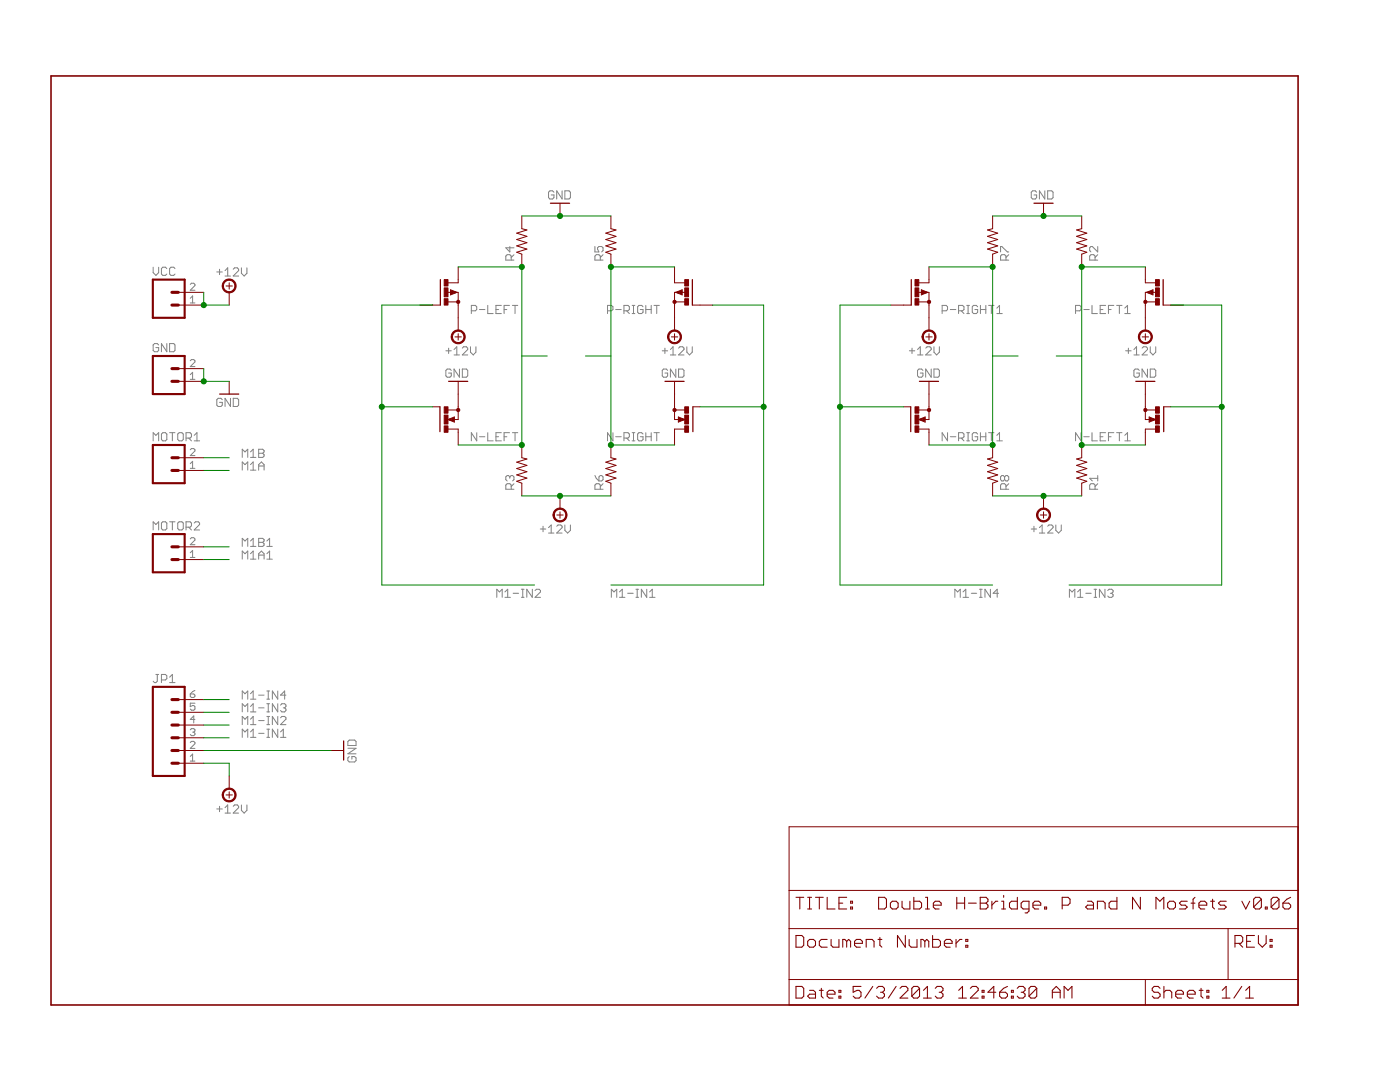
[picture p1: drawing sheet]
<svg xmlns="http://www.w3.org/2000/svg" width="279mm" height="216mm" viewBox="0 0 279 216" stroke-linecap="round" stroke-linejoin="round" font-family="sans-serif">
<g fill="none" stroke="#808080" stroke-width=".2">
<path d="M110.6 38.4l-.3-.3h-.6l-.2 .3v1l.2 .3h.6l.3-.3v-.5h-.6M112.2 38.1v1.6l-1.1-1.6v1.6M112.7 38.1h.9l.2 .3v1l-.2 .3h-.9zM206.9 38.4l-.3-.3h-.5l-.3 .3v1l.3 .3h.5l.3-.3v-.5h-.5M208.5 38.1v1.6l-1.1-1.6v1.6M209.1 38.1h.8l.3 .3v1l-.3 .3h-.8zM30.6 53.3v1.1l.5 .5 .6-.5v-1.1M33.3 53.6l-.3-.3h-.5l-.3 .3v1.1l.3 .2h.5l.3-.2M34.9 53.6l-.2-.3h-.6l-.3 .3v1.1l.3 .2h.6l.2-.2M38 59.5l.4-.4v1.4M38 56.7l.2-.2h.5l.2 .2v.3l-.9 .9h.9M43.3 54.3h1.1"/>
<path d="M43.8 53.7v1.1M44.9 54l.5-.6v1.7M44.9 55.1h1.1M46.5 53.7l.3-.3h.5l.3 .3v.3l-1.1 1.1h1.1M48.2 53.4v1.1l.5 .6 .6-.6v-1.1M101.7 49.2v1.1l-.8-.9h1.7M102 51.9v-.8l-.3-.3h-.5l-.3 .3v.8h1.7M102.6 50.8l-.6 .6M118.7 49.2v1.1h.8l-.2-.9 .2-.2h.6l.3 .2v.6l-.3 .3M119.8 51.9v-.8l-.3-.3h-.5l-.3 .3v.8h1.7M120.4 50.8l-.6 .6M199.7 50.3v-1.1h.2l1.1 1.1h.3"/>
<path d="M200.8 51.9v-.8l-.3-.3h-.6l-.2 .3v.8h1.6M201.3 50.8l-.5 .6M218.5 51.9v-.8l-.2-.3h-.6l-.2 .3v.8h1.6M219.1 49.2v1.1l-1.1-1.1h-.3l-.2 .2v.6l.2 .3M219.1 50.8l-.6 .6M31.7 68.8l-.3-.2h-.6l-.2 .2v1.1l.2 .3h.6l.3-.3v-.5h-.6M33.3 68.6v1.6l-1.1-1.6v1.6M33.8 68.6h.9l.2 .2v1.1l-.2 .3h-.9zM38 74.8l.4-.5v1.4M38 60.5h.9M38 72l.2-.2h.5l.2 .2v.2l-.9 1h.9M38 75.7h.9"/>
<path d="M44.4 79.8l-.3-.3h-.6l-.2 .3v1l.2 .3h.6l.3-.3v-.5h-.6M46 79.5v1.6l-1.1-1.6v1.6M46.5 79.5h.8l.3 .3v1l-.3 .3h-.8zM89 70h1.1M89.5 69.5v1M90.1 73.9l-.3-.3h-.5l-.3 .3v1.1l.3 .3h.5l.3-.3v-.6h-.6M90.6 69.7l.6-.5v1.6M90.6 70.8h1.1M91.7 73.6v1.7l-1.1-1.7v1.7M92.3 69.5l.2-.3h.6l.2 .3v.2l-1 1.1h1M92.3 73.6h.8l.2 .3v1.1l-.2 .3h-.8zM93.9 69.2v1.1l.5 .5 .6-.5v-1.1"/>
<path d="M94.1 62h.8l.2-.2v-.6l-.2-.3h-.8v1.7M95.7 61.8h1.1M97.3 60.9v1.7h1.1M99 61.8h.5M100.1 60.9h-1.1v1.7h1.1M100.6 61.8h.6M101.7 60.9h-1.1v1.7M102.3 60.9h1M102.8 60.9v1.7M121.2 62h.8l.3-.2v-.6l-.3-.3h-.8v1.7M122.9 61.8h1.1M124.5 62h.8l.3-.2v-.6l-.3-.3h-.8v1.7"/>
<path d="M125.1 62l.5 .6M126.2 60.9h.5M126.2 62.6h.5M126.4 60.9v1.7M128.3 61.2l-.2-.3h-.6l-.2 .3v1.1l.2 .3h.6l.2-.3v-.5h-.5M128.9 60.9v1.7M128.9 61.8h1.1M130 60.9v1.7M130.5 60.9h1.1M131.1 60.9v1.7M132.2 70h1M132.7 69.5v1"/>
<path d="M133.2 73.9l-.2-.3h-.6l-.2 .3v1.1l.2 .3h.6l.2-.3v-.6h-.5M133.8 70.8h1.1M133.8 69.7l.5-.5v1.6M134.9 73.6v1.7l-1.1-1.7v1.7M135.4 69.5l.3-.3h.5l.3 .3v.2l-1.1 1.1h1.1M135.4 73.6h.8l.3 .3v1.1l-.3 .3h-.8zM137.1 69.2v1.1l.5 .5 .6-.5v-1.1M181.5 70h1.1M182 69.5v1M183.1 70.8h1.1M183.1 69.7l.6-.5v1.6M184.2 73.9l-.3-.3h-.5l-.3 .3v1.1l.3 .3h.5l.3-.3v-.6h-.5"/>
<path d="M184.7 69.5l.3-.3h.6l.2 .3v.2l-1.1 1.1h1.1M185.8 73.6v1.7l-1.1-1.7v1.7M186.4 73.6h.8l.3 .3v1.1l-.3 .3h-.8zM186.4 69.2v1.1l.5 .5 .6-.5v-1.1M188 62h.8l.3-.2v-.6l-.3-.3h-.8v1.7M189.7 61.8h1.1M191.3 62h.8l.3-.2v-.6l-.3-.3h-.8v1.7M191.8 62l.6 .6M192.9 60.9h.6M192.9 62.6h.6M193.2 60.9v1.7M195.1 61.2l-.3-.3h-.5l-.3 .3v1.1l.3 .3h.5l.3-.3v-.5h-.5"/>
<path d="M195.7 61.8h1M195.7 60.9v1.7M196.7 60.9v1.7M197.3 60.9h1.1M197.8 60.9v1.7M198.9 62.6h1.1M198.9 61.5l.6-.6v1.7M214.7 62h.8l.3-.2v-.6l-.3-.3h-.8v1.7M216.3 61.8h1.1M217.9 60.9v1.7h1.1M219.6 61.8h.5M220.7 60.9h-1.1v1.7h1.1"/>
<path d="M221.2 61.8h.5M222.3 60.9h-1.1v1.7M222.8 60.9h1.1M223.4 60.9v1.7M224.5 62.6h1.1M224.5 61.5l.5-.6v1.7M224.6 70h1.1M225.2 69.5v1M226.3 70.8h1.1M226.3 69.7l.5-.5v1.6M227.4 73.9l-.3-.3h-.6l-.2 .3v1.1l.2 .3h.6l.3-.3v-.6h-.6M227.9 69.5l.3-.3h.5l.3 .3v.2l-1.1 1.1h1.1"/>
<path d="M229 73.6v1.7l-1.1-1.7v1.7M229.6 73.6h.8l.3 .3v1.1l-.3 .3h-.8zM229.6 69.2v1.1l.5 .5 .6-.5v-1.1M30.6 88v-1.7l.5 .6 .6-.6v1.7M32.5 86.3h.5l.3 .3v1.1l-.3 .3h-.5l-.3-.3v-1.1zM33.8 86.3h1.1M34.4 86.3v1.7M35.5 86.6l.3-.3h.5l.3 .3v1.1l-.3 .3h-.5l-.3-.3zM37.1 87.4h.8l.3-.3v-.5l-.3-.3h-.8v1.7M37.7 87.4l.5 .6M38 92.5l.4-.4v1.4M38 89.7l.2-.2h.5l.2 .2v.3l-.9 .9h.9"/>
<path d="M38 93.5h.9M38.8 88h1M38.8 86.9l.5-.6v1.7M48.3 91.3v-1.7l.6 .6 .5-.6v1.7M48.3 93.8v-1.6l.6 .5 .5-.5v1.6M50 90.2l.5-.6v1.7M50 92.7l.5-.5v1.6M50 93.8h1.1M50 91.3h1.1M51.6 89.6h.8l.3 .3v.3l-.3 .2 .3 .3v.3l-.3 .3h-.8zM51.6 93.8v-1.1l.6-.5 .5 .5v1.1M51.6 93h1.1"/>
<path d="M51.6 90.4h.8M95.1 86.3v1.7l-1-1.7v1.7M95.7 87.1h1.1M97.3 86.3v1.7h1.1M99 87.1h.5M100.1 86.3h-1.1v1.7h1.1M100.6 87.1h.6M101.7 86.3h-1.1v1.7M101.7 95.2l-.2-.3h-.3l-.3 .3v.5l.3 .3M101.7 95.2l.3-.3h.3l.3 .3v.5l-.3 .3M101.7 95.2v.2M102 97.6v-.8l-.3-.3h-.5l-.3 .3v.8h1.7"/>
<path d="M102.3 86.3h1M102.6 96.5l-.6 .6M102.8 86.3v1.7M118.7 94.9l.3 .5 .5 .6M119.5 95.2l.3-.3h.3l.3 .3v.5l-.3 .3h-.6zM119.8 97.6v-.8l-.3-.3h-.5l-.3 .3v.8h1.7M120.4 96.5l-.6 .6M122.3 86.3v1.7l-1.1-1.7v1.7M122.9 87.1h1.1M124.5 87.4h.8l.3-.3v-.5l-.3-.3h-.8v1.7M125.1 87.4l.5 .6M126.2 88h.5"/>
<path d="M126.2 86.3h.5M126.4 86.3v1.7M128.3 86.6l-.2-.3h-.6l-.2 .3v1.1l.2 .3h.6l.2-.3v-.6h-.5M128.9 87.1h1.1M128.9 86.3v1.7M130 86.3v1.7M130.5 86.3h1.1M131.1 86.3v1.7M189.1 86.3v1.7l-1.1-1.7v1.7M189.7 87.1h1.1M191.3 87.4h.8l.3-.3v-.5l-.3-.3h-.8v1.7M191.8 87.4l.6 .6"/>
<path d="M192.9 88h.6M192.9 86.3h.6M193.2 86.3v1.7M195.1 86.6l-.3-.3h-.5l-.3 .3v1.1l.3 .3h.5l.3-.3v-.6h-.5M195.7 87.1h1M195.7 86.3v1.7M196.7 86.3v1.7M197.3 86.3h1.1M197.8 86.3v1.7M198.9 88h1.1M198.9 86.9l.6-.6v1.7M200.5 95.2l-.3-.3h-.3l-.2 .3v.5l.2 .3h.3l.3-.3"/>
<path d="M200.5 95.2l.3-.3h.2l.3 .3v.5l-.3 .3h-.2l-.3-.3M200.5 95.2v.5M200.8 97.6v-.8l-.3-.3h-.6l-.2 .3v.8h1.6M201.3 96.5l-.5 .6M215.8 86.3v1.7l-1.1-1.7v1.7M216.3 87.1h1.1M217.9 86.3v1.7h1.1M218.5 97.6v-.8l-.2-.3h-.6l-.2 .3v.8h1.6M219.1 96.5l-.6 .6M219.1 95.4h-1.6l.5 .6M219.1 94.9v1.1M219.6 87.1h.5"/>
<path d="M220.7 86.3h-1.1v1.7h1.1M221.2 87.1h.5M222.3 86.3h-1.1v1.7M222.8 86.3h1.1M223.4 86.3v1.7M224.5 88h1.1M224.5 86.9l.5-.6v1.7M30.6 105.7v-1.6l.5 .5 .6-.5v1.6M32.2 104.4l.3-.3h.5l.3 .3v1.1l-.3 .2h-.5l-.3-.2zM33.8 104.1h1.1M34.4 104.1v1.6M35.5 104.4l.3-.3h.5l.3 .3v1.1l-.3 .2h-.5l-.3-.2z"/>
<path d="M37.1 105.2h.8l.3-.3v-.5l-.3-.3h-.8v1.6M37.7 105.2l.5 .5M38 110.3l.4-.5v1.4M38 107.5l.2-.2h.5l.2 .2v.3l-.9 .9h.9M38 111.2h.9M38.8 104.4l.2-.3h.6l.2 .3v.2l-1 1.1h1M48.3 109v-1.6l.6 .5 .5-.5v1.6M48.3 111.6v-1.6l.6 .5 .5-.5v1.6M50 107.9l.5-.5v1.6M50 110.5l.5-.5v1.6M50 111.6h1.1M50 109h1.1"/>
<path d="M51.6 107.4h.8l.3 .3v.2l-.3 .3 .3 .3v.3l-.3 .2h-.8zM51.6 111.6v-1.1l.6-.5 .5 .5v1.1M51.6 110.8h1.1M51.6 108.2h.8M53.3 111.6h1M53.3 110.5l.5-.5v1.6M53.3 107.9l.5-.5v1.6M53.3 109h1M99.1 119.2v-1.6l.6 .5 .5-.5v1.6M100.8 118.1l.5-.5v1.6M100.8 119.2h1.1M102.4 118.4h1.1"/>
<path d="M104.1 119.2h.5M104.1 117.6h.5M104.3 117.6v1.6M106.2 117.6v1.6l-1.1-1.6v1.6M106.8 117.8l.3-.2h.5l.3 .2v.3l-1.1 1.1h1.1M107.8 105.6h1.1M108.4 105v1.1M109.5 105.3l.5-.5v1.6M109.5 106.4h1.1M111.1 105l.3-.2h.5l.3 .2v.3l-1.1 1.1h1.1M112.7 104.8v1l.6 .6 .5-.6v-1M122 119.2v-1.6l.5 .5 .6-.5v1.6"/>
<path d="M123.6 119.2h1.1M123.6 118.1l.6-.5v1.6M125.3 118.4h1.1M126.9 119.2h.5M126.9 117.6h.5M127.2 117.6v1.6M129.1 117.6v1.6l-1.1-1.6v1.6M129.6 119.2h1.1M129.6 118.1l.6-.5v1.6M190.6 119.2v-1.6l.5 .5 .5-.5v1.6M192.2 119.2h1.1M192.2 118.1l.5-.5v1.6"/>
<path d="M193.8 118.4h1.1M195.5 119.2h.5M195.5 117.6h.5M195.7 117.6v1.6M197.7 117.6v1.6l-1.1-1.6v1.6M199.3 118.4h-1.1l.8-.8v1.6M205.8 105.6h1.1M206.4 105v1.1M207.4 106.4h1.1M207.4 105.3l.6-.5v1.6M209.1 105l.2-.2h.6l.3 .2v.3l-1.1 1.1h1.1M210.7 104.8v1l.6 .6 .5-.6v-1"/>
<path d="M213.4 119.2v-1.6l.6 .5 .5-.5v1.6M215.1 119.2h1M215.1 118.1l.5-.5v1.6M216.7 118.4h1.1M218.3 119.2h.6M218.3 117.6h.6M218.6 117.6v1.6M220.5 117.6v1.6l-1.1-1.6v1.6M221.1 117.8l.2-.2h.6l.2 .2v.3l-.2 .3M221.6 118.4h.3M221.9 118.4l.2 .3v.2l-.2 .3h-.6l-.2-.3M31.1 134.6h.6"/>
<path d="M31.4 134.6v1.3l-.3 .3h-.3l-.2-.3M32.2 135.7h.8l.3-.3v-.5l-.3-.3h-.8v1.6M33.8 135.1l.6-.5v1.6M33.8 136.2h1.1M38 138.5h.7l.2 .2v.2l-.2 .3h-.5l-.2-.3zM38.9 137.8l-.9 .7M48.3 139.5v-1.6l.6 .5 .5-.5v1.6M50 138.4l.5-.5v1.6M50 139.5h1.1M51.6 138.7h1.1M53.3 139.5h.5M53.3 137.9h.5"/>
<path d="M53.5 137.9v1.6M55.4 137.9v1.6l-1-1.6v1.6M57.1 138.7h-1.1l.8-.8v1.6M38 148.2l.2-.3h.5l.2 .3v.2l-.9 .9h.9M38 150.9l.4-.4v1.4M38 145.6l.2-.2h.5l.2 .2v.3l-.2 .2M38 151.9h.9M38.4 146.1h.3M38.7 146.1l.2 .2v.3l-.2 .2h-.5l-.2-.2M38.9 140.3h-.9v.7l.4-.2h.3l.2 .2v.5l-.2 .2h-.5l-.2-.2M38.9 143.6h-.9l.7-.7v1.4M48.3 142v-1.6l.6 .6 .5-.6v1.6"/>
<path d="M48.3 144.6v-1.6l.6 .5 .5-.5v1.6M48.3 147.1v-1.6l.6 .5 .5-.5v1.6M50 143.5l.5-.5v1.6M50 141l.5-.6v1.6M50 146l.5-.5v1.6M50 144.6h1.1M50 147.1h1.1M50 142h1.1M51.6 143.8h1.1M51.6 146.3h1.1M51.6 141.2h1.1M53.3 144.6h.5"/>
<path d="M53.3 143h.5M53.3 147.1h.5M53.3 145.5h.5M53.3 142h.5M53.3 140.4h.5M53.5 140.4v1.6M53.5 143v1.6M53.5 145.5v1.6M55.4 140.4v1.6l-1-1.6v1.6M55.4 143v1.6l-1-1.6v1.6M55.4 145.5v1.6l-1-1.6v1.6M56 143.2l.3-.2h.5l.3 .2v.3l-1.1 1.1h1.1"/>
<path d="M56 140.7l.3-.3h.5l.3 .3v.3l-.3 .2M56 147.1h1.1M56 146l.5-.5v1.6M56.5 141.2h.3M56.8 141.2l.3 .3v.3l-.3 .2h-.5l-.3-.2M69.4 149.3h1.7l-1.7 1.1h1.7M69.7 151l-.3 .2v.6l.3 .2h1.1l.3-.2v-.6l-.3-.2h-.6v.5M69.7 147.7h1.1l.3 .3v.8h-1.7v-.8zM43.3 161.4h1.1M43.8 160.9v1.1M44.9 161.2l.5-.6v1.6M44.9 162.2h1.1"/>
<path d="M46.5 160.9l.3-.3h.5l.3 .3v.3l-1.1 1h1.1M48.2 160.6v1.1l.5 .5 .6-.5v-1.1"/>
</g>
<g fill="none" stroke="#800000" stroke-width=".25">
<path d="M87.9 55.8v5.1M109.9 40.6h3.8M138.2 55.8v5.1M181.9 55.8v5.1M206.4 40.6h3.8M232.1 55.8v5.1M43.8 78.6h3.8M89.5 76.1h3.8M132.7 76.1h3.8M183.5 76.1h3.8M226.7 76.1h3.8M87.8 81.2v4.9"/>
<path d="M138.3 81.2v4.9M181.8 81.2v4.9M232.2 81.2v4.9M68.6 147.8v3.9"/>
</g>
<g fill="none" stroke="#800000" stroke-width=".2">
<path d="M35.6 58.3h5.1M45.1 57.1h1.3M45.7 56.4v1.3M45.7 58.3v2.6M89.2 58.3h.8M89.9 57.8l1.3 .5-1.3 .5zM91.1 58.3h.3v7.7M91.4 53.3v3.1h-1.9M104.1 43.1v2.5l1.1 .3-2.1 .6 2.1 .7-2.1 .6 2.1 .6-2.1 .7 2.1 .6-2.1 .6 1 .4v2.6M111.8 40.6v2.5M121.9 43.1v2.5l1 .3-2 .6 2 .7-2 .6 2 .6-2 .7 2 .6-2 .6 1 .4v2.6M134.6 53.3v3.1h2"/>
<path d="M134.9 58.3l1.2-.5v1zM134.9 58.3h-.3v7.7M136 58.3h.9M183.1 58.3h.9M183.9 57.8l1.2 .5-1.2 .5zM185.1 58.3h.3v7.7M185.4 53.3v3.1h-2M198.1 43.1v2.5l-1 .3 2 .6-2 .7 2 .6-2 .6 2 .7-2 .6 2 .6-1 .4v2.6M208.3 40.6v2.5M215.9 43.1v2.5l-1 .3 2 .6-2 .7 2 .6-2 .6 2 .7-2 .6 2 .6-1 .4v2.6M228.6 53.3v3.1h2M228.8 58.3l1.3-.5v1z"/>
<path d="M228.9 58.3h-.3v7.7M230 58.3h.9M35.6 60.9h5.1M35.6 76.1h5.1M35.6 73.6h5.1M45.7 76.1v2.5M83.8 60.9h4.1M89.4 60.2h2M90.8 67.2h1.3M91.4 66.6v1.3M91.4 76.1v7.6h-.8M134 67.2h1.3"/>
<path d="M134.6 76.1v7.6h.9M134.6 66.6v1.3M134.6 60.2h2.1M138.2 60.9h4M177.8 60.9h4.1M183.4 60.2h2M184.8 67.2h1.2M185.4 76.1v7.6h-.9M185.4 66.6v1.3M227.9 67.2h1.3M228.6 76.1v7.6h.9M228.6 60.2h2"/>
<path d="M228.6 66.6v1.3M232.1 60.9h4.1M35.6 93.9h5.1M35.6 91.3h5.1M86.4 81.2h1.4M89.4 81.8h2M89.4 83.7l1.3-.5v1zM89.5 85.6h1.9v3.2M104.1 88.8v2.5l1.1 .3-2.1 .6 2.1 .7-2.1 .6 2.1 .6-2.1 .7 2.1 .6-2.1 .6 1 .4v2.6M111.8 99v2.5M121.9 88.8v2.5l1 .3-2 .6 2 .7-2 .6 2 .6-2 .7 2 .6-2 .6 1 .4v2.6M134.6 81.8h2.1"/>
<path d="M135.4 83.2l1.3 .5-1.3 .5zM136.6 85.6h-2v3.2M138.3 81.2h1.4M180.3 81.2h1.5M183.4 81.8h2M183.4 83.7l1.2-.5v1zM183.4 85.6h2v3.2M198.1 88.8v2.5l-1 .3 2 .6-2 .7 2 .6-2 .6 2 .7-2 .6 2 .6-1 .4v2.6M208.3 99v2.5M215.9 88.8v2.5l-1 .3 2 .6-2 .7 2 .6-2 .6 2 .7-2 .6 2 .6-1 .4v2.6M228.6 81.8h2M229.3 83.2l1.3 .5-1.3 .5z"/>
<path d="M230.6 85.6h-2v3.2M232.2 81.2h1.5M35.6 111.7h5.1M35.6 109.1h5.1M111.1 102.8h1.3M111.8 102.1v1.3M207.6 102.8h1.3M208.3 102.1v1.3M35.6 139.6h5.1M35.6 149.8h5.1M35.6 152.3h5.1M35.6 147.2h5.1"/>
<path d="M35.6 144.7h5.1M35.6 142.1h5.1M45.1 158.6h1.3M45.7 154.8v2.6M45.7 158v1.3M66.1 149.8h2.5M157.5 165h101.6v35.5h-101.6zM157.5 177.7h101.6M157.5 185.3h101.6M157.5 195.5h101.6M228.6 195.5v5M245.1 185.3v10.2"/>
</g>
<path d="M10.2 15.2h248.9v185.3h-248.9zM90.3 58.3h-.3v-.2l.9 .2-.9 .3M135.8 58.3h.2v-.2l-.9 .2 .9 .3M184.3 58.3h-.3v-.2l.9 .2-.9 .3M229.7 58.3h.3v-.2l-.9 .2 .9 .3M90.3 83.7h.3v-.2l-.9 .2 .9 .3M135.8 83.7h-.3v-.2l.9 .2-.9 .3M184.3 83.7h.2v-.2l-.9 .2 .9 .3M229.7 83.7h-.2v-.2l.9 .2-.9 .3" fill="none" stroke="#800000" stroke-width=".32"/>
<g fill="#800000" stroke="#800000" stroke-width=".2">
<path d="M90.4 66.3a1.4 1.4 0 0 1 2.2 .2 1.4 1.4 0 0 1-.8 2.1 1.4 1.4 0 0 1-1.8-1.4h.3a1.15 1.15 0 0 1 1.6-1.1 1.15 1.15 0 0 1 .3 2 1.15 1.15 0 0 1-1.9-.6v-.3h-.3z" fill-rule="evenodd"/>
<path d="M133.6 66.3a1.4 1.4 0 0 1 2.2 .2 1.4 1.4 0 0 1-.8 2.1 1.4 1.4 0 0 1-1.8-1.4h.3a1.14 1.14 0 0 1 1.6-1 1.14 1.14 0 0 1 .3 1.8 1.14 1.14 0 0 1-1.9-.5v-.3h-.3z" fill-rule="evenodd"/>
<path d="M110.7 101.8a1.39 1.39 0 0 1 2.2 .3 1.39 1.39 0 0 1-.8 2 1.39 1.39 0 0 1-1.7-1.3h.2a1.15 1.15 0 0 1 1.6-1.1 1.15 1.15 0 0 1 .3 1.9 1.15 1.15 0 0 1-1.8-.5l-.1-.3h-.2z" fill-rule="evenodd"/>
<path d="M44.7 56.1a1.39 1.39 0 0 1 2.2 .3 1.39 1.39 0 0 1-.8 2 1.39 1.39 0 0 1-1.8-1.3h.3a1.14 1.14 0 0 1 1.7-1 1.14 1.14 0 0 1 .1 1.9 1.14 1.14 0 0 1-1.8-.7v-.2h-.3z" fill-rule="evenodd"/>
<path d="M185.2 81.6h.5v.4l-.3 .1-.2-.1z" fill-rule="evenodd"/>
<path d="M227.6 66.3a1.4 1.4 0 0 1 2.2 .2 1.4 1.4 0 0 1-.8 2.1 1.4 1.4 0 0 1-1.8-1.4h.2a1.15 1.15 0 0 1 1.6-1.1 1.15 1.15 0 0 1 .3 2 1.15 1.15 0 0 1-1.8-.6l-.1-.3h-.2z" fill-rule="evenodd"/>
<path d="M184.4 66.3a1.4 1.4 0 0 1 2.2 .2 1.4 1.4 0 0 1-.8 2.1 1.4 1.4 0 0 1-1.8-1.4h.3a1.15 1.15 0 0 1 1.6-1.1 1.15 1.15 0 0 1 .3 2 1.15 1.15 0 0 1-1.9-.6v-.3h-.3z" fill-rule="evenodd"/>
<path d="M185.2 60l.2-.1 .3 .1v.5h-.5z" fill-rule="evenodd"/>
<path d="M207.2 101.8a1.4 1.4 0 0 1 2.3 .2 1.4 1.4 0 0 1-.9 2.1 1.4 1.4 0 0 1-1.7-1.3h.2a1.15 1.15 0 0 1 1.6-1.1 1.15 1.15 0 0 1 .3 1.9 1.15 1.15 0 0 1-1.8-.5l-.1-.3h-.2z" fill-rule="evenodd"/>
<path d="M44.7 157.7a1.4 1.4 0 0 1 2.2 .2 1.4 1.4 0 0 1-.8 2.1 1.4 1.4 0 0 1-1.8-1.4h.3a1.14 1.14 0 0 1 1.7-.9 1.14 1.14 0 0 1 .1 1.9 1.14 1.14 0 0 1-1.8-.7v-.3h-.3z" fill-rule="evenodd"/>
<circle cx="91.4" cy="81.8" r=".32"/>
<circle cx="134.6" cy="81.8" r=".33"/>
<circle cx="91.5" cy="60.2" r=".33"/>
<circle cx="134.6" cy="60.2" r=".33"/>
<circle cx="228.6" cy="81.8" r=".32"/>
<circle cx="228.6" cy="60.2" r=".33"/>
</g>
<g fill="#800000" stroke="#800000" stroke-width=".2">
<path d="M88.6 81.2h.8v1.2h-.8z"/>
<path d="M88.6 85h.8v1.3h-.8z"/>
<path d="M88.6 82.8h.8v1.8h-.8z"/>
<path d="M136.7 81.2h.7v1.2h-.7z"/>
<path d="M136.7 85h.7v1.3h-.7z"/>
<path d="M136.7 82.8h.7v1.8h-.7z"/>
<path d="M88.6 59.6h.8v1.3h-.8z"/>
<path d="M88.6 55.8h.8v1.3h-.8z"/>
<path d="M88.6 57.4h.8v1.8h-.8z"/>
<path d="M136.7 59.6h.7v1.3h-.7z"/>
<path d="M136.7 55.8h.7v1.3h-.7z"/>
<path d="M136.7 57.4h.7v1.8h-.7z"/>
<path d="M230.6 81.2h.8v1.2h-.8z"/>
<path d="M230.6 85h.8v1.3h-.8z"/>
<path d="M230.6 82.8h.8v1.8h-.8z"/>
<path d="M182.6 81.2h.8v1.2h-.8z"/>
<path d="M182.6 85h.8v1.3h-.8z"/>
<path d="M182.6 82.8h.8v1.8h-.8z"/>
<path d="M230.6 59.6h.8v1.3h-.8z"/>
<path d="M230.6 55.8h.8v1.3h-.8z"/>
<path d="M230.6 57.4h.8v1.8h-.8z"/>
<path d="M182.6 59.6h.8v1.3h-.8z"/>
<path d="M182.6 55.8h.8v1.3h-.8z"/>
<path d="M182.6 57.4h.8v1.8h-.8z"/>
</g>
<path d="M30.5 55.8h6.4v7.6h-6.4zM30.5 71h6.4v7.6h-6.4zM30.5 88.8h6.4v7.6h-6.4zM30.5 106.6h6.4v7.6h-6.4zM30.5 137.1h6.4v17.7h-6.4z" fill="none" stroke="#800000" stroke-width=".42"/>
<g fill="none" stroke="#800000" stroke-width=".61">
<path d="M34.3 58.3h1.3M34.3 60.9h1.3M34.3 73.6h1.3M34.3 76.1h1.3M34.3 91.3h1.3M34.3 93.9h1.3M34.3 109.1h1.3M34.3 111.7h1.3M34.3 139.6h1.3M34.3 147.2h1.3M34.3 149.8h1.3M34.3 152.3h1.3"/>
<path d="M34.3 142.1h1.3M34.3 144.7h1.3"/>
</g>
<g fill="none" stroke="#800000" stroke-width=".21">
<path d="M158.9 179h1.5M159.6 179v2.4M161.2 179h.8M161.6 179v2.4M162.8 179h1.5M163.5 179v2.4M165.1 179v2.4h1.5M169 179h-1.6v2.4h1.6M169.8 179.8h.3v.4h-.3zM175.3 179h1.2l.4 .4v1.6l-.4 .4h-1.2zM180 179.8v1.2l.4 .4h1.2v-1.6M182.4 179v2.4h1.1l.4-.4v-.8l-.4-.4h-1.1"/>
<path d="M184.7 179h.4v2.4M190.9 179v2.4M192.5 179v2.4M195.6 179h1.2l.4 .4v.4l-.4 .4 .4 .4v.4l-.4 .4h-1.2zM198 179.8v1.6M199.1 179.8h-.4l-.7 .8M199.9 179.8h.4v1.6M200.3 178.7v.3M203 179v2.4h-1.2l-.3-.4v-.8l.3-.4h1.2M217 179.8h.8l.4 .4v1.2h-1.2l-.3-.4 .3-.4h1.2M222.9 179v2.4h-1.2l-.4-.4v-.8l.4-.4h1.2M227.6 179v2.4l-1.6-2.4v2.4"/>
<path d="M236.9 179.8h-1.1l-.4 .4 .4 .4h.7l.4 .4-.4 .4h-1.1M238.5 179l-.4 .4v2M241.6 179.8h.8M242 179.4v1.6l.4 .4M244.7 179.8h-1.1l-.4 .4 .4 .4h.7l.4 .4-.4 .4h-1.1M247.8 179.8l.8 1.6 .8-1.6M251.7 179.4l-.3-.4h-.8l-.4 .4v1.6M251.7 179.4v1.6l-.3 .4h-.8l-.4-.4M251.7 179.4l-1.5 1.6M255.2 179.4l-.4-.4h-.7l-.4 .4v1.6M255.2 179.4v1.6l-.4 .4h-.7l-.4-.4M255.2 179.4l-1.5 1.6"/>
<path d="M257.6 179l-.8 .4-.8 .8M158.9 186.7h1.1l.4 .3v1.6l-.4 .4h-1.1zM158.9 196.8h1.1l.4 .4v1.6l-.4 .4h-1.1zM161.2 187.8l.4-.3h.7l.5 .3v.8l-.5 .4h-.7l-.4-.4zM161.2 181.4h.8M161.6 197.6h.7l.5 .4v1.2h-1.2l-.4-.4 .4-.4h1.2M163.5 197.6h.8M163.9 197.2v1.6l.4 .4M165.1 198.4h1.5v-.4l-.4-.4h-.7l-.4 .4v.8l.4 .4h.7M165.1 187.5h-1.2l-.4 .3v.8l.4 .4h1.2M165.9 187.5v1.1l.3 .4h1.2v-1.5M167.4 198.8h.4v.4h-.4z"/>
<path d="M167.4 197.6h.4v.4h-.4zM167.4 180.2h.8M169 187.8l-.4-.3h-.4v1.5M169 187.8l.4-.3 .4 .3v1.2M169 187.8v1.2M169.8 181h.3v.4h-.3zM170.5 188.2h1.6v-.4l-.4-.3h-.8l-.4 .3v.8l.4 .4h.8M171.8 196.8h-1.5v1.2l.7-.4h.4l.4 .4v.8l-.4 .4h-.7l-.4-.4M172.9 189v-1.5h1.2l.3 .3v1.2M174.2 196.8l-1.6 2.4M174.9 197.2l.4-.4h.8l.4 .4v.4l-.4 .4M175.2 187.5h.8"/>
<path d="M175.6 187v1.6l.4 .4M175.7 198h.4M176.1 198l.4 .4v.4l-.4 .4h-.8l-.4-.4M177.7 180.2l.4-.4h.8l.3 .4v.8l-.3 .4h-.8l-.4-.4zM178.8 196.8l-1.5 2.4M179.6 197.2l.4-.4h.8l.4 .4v.4l-1.6 1.6h1.6M180.7 186.7v2.3l-1.6-2.3v2.3M181.4 187.5v1.1l.4 .4h1.2v-1.5M183.5 197.2v1.6l-.4 .4h-.7l-.4-.4M183.5 197.2l-.4-.4h-.7l-.4 .4v1.6M183.5 197.2l-1.5 1.6M184.3 199.2h1.6"/>
<path d="M184.3 197.6l.8-.8v2.4M184.6 187.8l.4-.3 .4 .3v1.2M184.6 187.8l-.4-.3h-.4v1.5M184.6 187.8v1.2M184.7 181.4h.8M186.1 186.7v2.3h1.2l.4-.4v-.8l-.4-.3h-1.2M186.3 180.6h1.5v-.4l-.4-.4h-.8l-.3 .4v.8l.3 .4h.8M186.6 197.2l.4-.4h.8l.4 .4v.4l-.4 .4M187.4 198h.4M187.8 198l.4 .4v.4l-.4 .4h-.8l-.4-.4M188.5 188.2h1.5v-.4l-.4-.3h-.8l-.3 .3v.8l.3 .4h.8M190.8 187.5v1.5"/>
<path d="M190.9 180.2h1.6M191.3 199.2h1.6M191.3 197.6l.8-.8v2.4M192 187.5h-.4l-.8 .7M192.7 188.6h.4v.4h-.4zM192.7 187.5h.4v.3h-.4zM193.3 180.2h1.5M193.7 197.2l.4-.4h.7l.4 .4v.4l-1.5 1.6h1.5M195.6 180.2h1.2M196 198.8h.4v.4h-.4zM196 197.6h.4v.4h-.4zM198.7 198h-1.5l1.1-1.2v2.4"/>
<path d="M199.5 198h1.2l.4 .4v.4l-.4 .4h-.8l-.4-.4zM199.9 181.4h.8M201.1 196.8l-.8 .4-.8 .8M201.8 198.8h.4v.4h-.4zM201.8 197.6h.4v.4h-.4zM203 197.2l.4-.4h.8l.4 .4v.4l-.4 .4M203.8 198h.4M204.2 198l.4 .4v.4l-.4 .4h-.8l-.4-.4M205.4 181.4h-1.2l-.4-.4v-.8l.4-.4h1.2v2l-.4 .4h-.4M206.1 180.6h1.6v-.4l-.4-.4h-.8l-.4 .4v.8l.4 .4h.8M206.9 197.2v1.6l-.4 .4h-.8l-.3-.4M206.9 197.2l-.4-.4h-.8l-.3 .4v1.6"/>
<path d="M206.9 197.2l-1.5 1.6M208.5 181h.4v.4h-.4zM210 198h1.6M210 199.2v-1.6l.8-.8 .8 .8v1.6M212 180.6h1.1l.5-.4v-.8l-.5-.4h-1.1v2.4M212.4 199.2v-2.4l.7 .8 .8-.8v2.4M219 181.4v-1.6h1.2l.4 .4v1.2M230.7 181.4v-2.4l.8 .8 .8-.8v2.4M231.5 197.2l-.4-.4h-.8l-.3 .4v.4l.3 .4h.8l.4 .4v.4l-.4 .4h-.8l-.3-.4M232.3 198l.4-.4h.8l.3 .4v1.2M232.3 196.8v2.4M233 180.2l.4-.4h.8l.4 .4v.8l-.4 .4h-.8l-.4-.4z"/>
<path d="M234.6 198.4h1.6v-.4l-.4-.4h-.8l-.4 .4v.8l.4 .4h.8M237 198.4h1.5v-.4l-.4-.4h-.7l-.4 .4v.8l.4 .4h.7M237.7 180.2h.8M239.3 180.6h1.5v-.4l-.4-.4h-.8l-.3 .4v.8l.3 .4h.8M239.3 197.6h.8M239.7 197.2v1.6l.4 .4M240.9 198.8h.4v.4h-.4zM240.9 197.6h.4v.4h-.4zM243.9 199.2h1.6M243.9 197.6l.8-.8v2.4M246.5 188.2h1.1l.4-.4v-.8l-.4-.3h-1.1v2.3M247.2 188.2l.8 .8"/>
<path d="M247.8 196.8l-1.5 2.4M248.6 199.2h1.5M248.6 197.6l.8-.8v2.4M248.8 187.8h.8M250.4 186.7h-1.6v2.3h1.6M251.1 186.7v1.5l.8 .8 .8-.8v-1.5M252.5 181h.4v.4h-.4zM253.5 188.6h.4v.4h-.4zM253.5 187.5h.4v.3h-.4zM256 180.2h1.2l.4 .4v.4l-.4 .4h-.8l-.4-.4z"/>
</g>
<g fill="none" stroke="#008000" stroke-width=".2">
<path d="M40.7 58.3v2.6h5M91.4 53.3h12.7v35.5h-12.7M104.1 43.1h17.8M134.6 53.3h-12.7v35.5h12.7M185.4 53.3h12.7v35.5h-12.7M198.1 43.1h17.8M228.6 53.3h-12.7v35.5h12.7M40.7 73.6v2.5h5M86.4 60.9h-10.2v55.8h30.5M104.1 71h5.1M116.8 71h5.1M142.2 60.9h10.2v55.8h-30.5"/>
<path d="M177.8 60.9h-10.2v55.8h30.5M198.1 71h5.1M210.8 71h5.1M233.7 60.9h10.1v55.8h-30.5M40.7 93.9h5M40.7 91.3h5M76.2 81.2h10.2M104.1 99h17.8M139.7 81.2h12.7M167.6 81.2h12.7M198.1 99h17.8M233.7 81.2h10.1"/>
<path d="M40.7 111.7h5M40.7 109.1h5M40.7 139.6h5M40.7 152.3h5v2.5M40.7 149.8h25.4M40.7 144.7h5M40.7 147.2h5M40.7 142.1h5"/>
</g>
<g fill="#008000" stroke="#008000" stroke-width=".2">
<circle cx="111.8" cy="99" r=".51"/>
<circle cx="40.7" cy="60.9" r=".51"/>
<circle cx="208.3" cy="99" r=".51"/>
<circle cx="111.8" cy="43.1" r=".51"/>
<circle cx="40.7" cy="76.1" r=".51"/>
<circle cx="208.3" cy="43.1" r=".51"/>
<circle cx="76.2" cy="81.2" r=".51"/>
<circle cx="104.1" cy="88.8" r=".51"/>
<circle cx="104.1" cy="53.3" r=".51"/>
<circle cx="121.9" cy="53.3" r=".51"/>
<circle cx="121.9" cy="88.8" r=".51"/>
<circle cx="152.4" cy="81.2" r=".51"/>
<circle cx="243.8" cy="81.2" r=".51"/>
<circle cx="215.9" cy="88.8" r=".51"/>
<circle cx="215.9" cy="53.3" r=".51"/>
<circle cx="198.1" cy="53.3" r=".51"/>
<circle cx="198.1" cy="88.8" r=".51"/>
<circle cx="167.6" cy="81.2" r=".51"/>
</g>
</svg>
